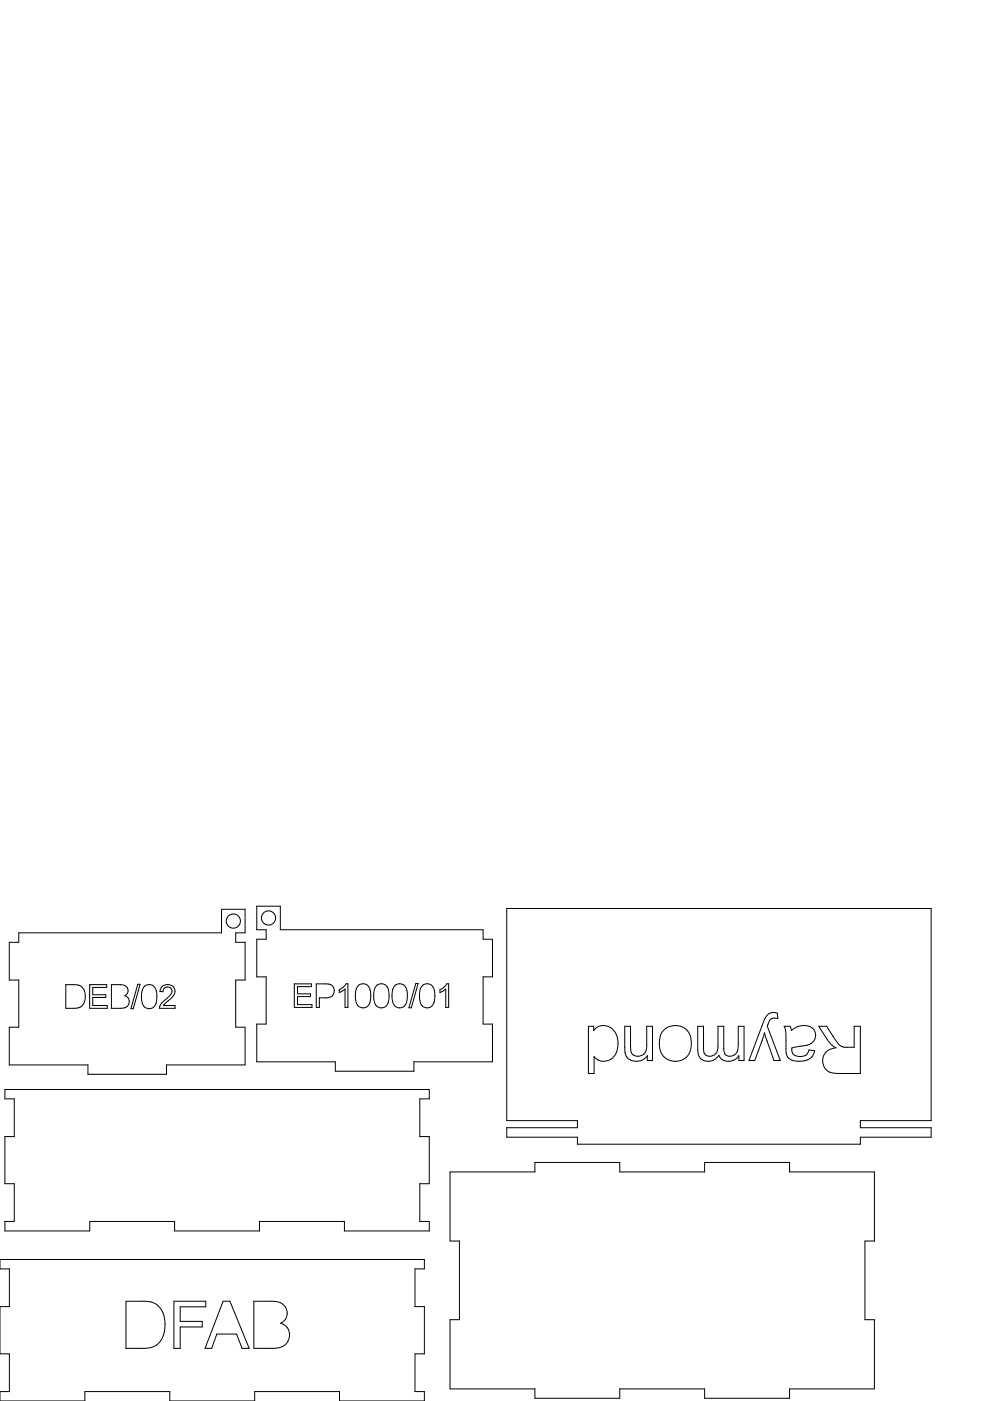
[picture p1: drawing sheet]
<svg xmlns="http://www.w3.org/2000/svg" width="210mm" height="297mm" viewBox="0 0 210 297" stroke-linecap="round" stroke-linejoin="round" font-family="sans-serif">
<g fill="none" stroke="#000" stroke-width=".21">
<path d="M2 199.8h2v-2h43v-5h5v5h-2v2h2v8h-2v10h2v8h-16.7v2h-16.7v-2h-16.6v-8h2v-10h-2zM54.4 192.1h5v5h43v2h2v8h-2v10h2v8h-16.6v2h-16.7v-2h-16.7v-8h2v-10h-2v-8h2v-2h-2zM107.4 192.6h90v45h-15v1.5h15v2h-15v1.5h-60v-1.5h-15v-2h15v-1.5h-15zM13.9 208.8h1.8a2.29 2.29 0 0 1 2.3 3 2.05 2.05 0 0 1-2.3 2h-1.8zM19 208.8h3.6v.6h-2.9v1.5h2.7v.6h-2.7v1.7h3v.6h-3.7zM23.6 208.8h1.9a1.27 1.27 0 0 1 1.5 .7 1.27 1.27 0 0 1-.5 1.6 1.41 1.41 0 0 1 .8 1.8 1.41 1.41 0 0 1-1.8 .9h-1.9zM29.2 208.7h.5l-1.4 5.2h-.5zM30.6 209.2a1.6 1.6 0 0 1 1.8-.2 1.6 1.6 0 0 1 .8 1.6 3.1 3.1 0 0 1-.9 3.1 1.67 1.67 0 0 1-2.3-1.9 3.5 3.5 0 0 1 .6-2.6zM34.4 209.1a1.55 1.55 0 0 1 1.9-.2 1.55 1.55 0 0 1 .7 1.8l-.6 .8-1.7 1.7h2.4v.6h-3.3a3.3 3.3 0 0 1 1.7-2.2 1.49 1.49 0 0 0 .7-2.1 .99 .99 0 0 0-1.1-.2 .99 .99 0 0 0-.6 1l-.6-.1 .2-.6zM62.4 208.6h3.6v.6h-2.9v1.5h2.7v.6h-2.7v1.7h3v.6h-3.7zM67.1 208.6h1.8a1.53 1.53 0 0 1 2 1.4 1.53 1.53 0 0 1-1.9 1.6h-1.3v2h-.6zM71.9 209.8l.9-.6 .6-.6h.4v5h-.6v-3.9l-1.3 .7z"/>
<path d="M75.9 209a1.6 1.6 0 0 1 1.9-.2 1.6 1.6 0 0 1 .8 1.7 3.1 3.1 0 0 1-1 3.1 1.67 1.67 0 0 1-2.2-1.9 3.5 3.5 0 0 1 .5-2.7zM79.8 209a1.6 1.6 0 0 1 1.8-.2 1.6 1.6 0 0 1 .9 1.7 3.1 3.1 0 0 1-1 3.1 1.67 1.67 0 0 1-2.3-1.9 3.5 3.5 0 0 1 .6-2.7zM83.7 209a1.6 1.6 0 0 1 1.8-.2 1.6 1.6 0 0 1 .8 1.7 3.1 3.1 0 0 1-.9 3.1 1.67 1.67 0 0 1-2.3-1.9 3.5 3.5 0 0 1 .6-2.7zM88.2 208.5h.4l-1.4 5.2h-.5zM89.5 209a1.6 1.6 0 0 1 1.9-.2 1.6 1.6 0 0 1 .8 1.7 3.1 3.1 0 0 1-1 3.1 1.67 1.67 0 0 1-2.2-1.9 3.5 3.5 0 0 1 .5-2.7zM93.3 209.8l.9-.6 .5-.6h.4v5h-.6v-3.9l-1.2 .7zM140.9 218.3a3.4 3.4 0 0 1 3.8-.5 3.4 3.4 0 0 1 1.9 3.4 3.4 3.4 0 0 1-3.7 3.8 3.4 3.4 0 0 1-3.1-4.2l.3-1.3zM162.8 215.1a1.93 1.93 0 0 1 2-.3l.1 1.2a1.48 1.48 0 0 0-2.1 1.3l-.1 .3 2.7 7.3h-1.3l-2-5.9-2.1 5.9h-1.2l3.1-8.3zM1 231h90v2h-2v8h2v10h-2v8h2v2h-18v-2h-18v2h-18v-2h-18v2h-18v-2h2v-8h-2v-10h2v-8h-2zM126 224v3.6h-1.2v-10h1.1v.9a2.79 2.79 0 0 1 2.8-1 2.79 2.79 0 0 1 2.1 2.1 4.5 4.5 0 0 1-1.2 4.9 2.63 2.63 0 0 1-3.6-.5M133.7 222a1.72 1.72 0 0 0 1.7 2 1.72 1.72 0 0 0 1.7-1.9v-4.5h1.2v7.3h-1.1v-1.1a2.66 2.66 0 0 1-4.6-.2l-.1-1.1v-4.9h1.2v4.4M156.7 223.8a2.45 2.45 0 0 1-4.3-.1 2.39 2.39 0 0 1-2.3 1.3 2.39 2.39 0 0 1-2.1-1.5l-.1-5.9h1.3v4.6a1.49 1.49 0 0 0 1 1.8 1.49 1.49 0 0 0 1.8-1.1l.2-1.1v-4.2h1.3v4.7a1.47 1.47 0 0 0 1.1 1.6 1.47 1.47 0 0 0 1.7-1l.2-1.1v-4.2h1.3v7.3h-1.1v-1.1"/>
<path d="M172.7 222.8l-1.2-.2a1.73 1.73 0 0 1-2.3 1.4 1.36 1.36 0 0 1-1.3-1.8l1.6-.3a3.4 3.4 0 0 0 3.3-1.6 2.17 2.17 0 0 0-.5-2.3 2.17 2.17 0 0 0-2.2-.5l-1.3 .3-1 .7-.3-.9h-1.2a5.7 5.7 0 0 1 .3 3v1.7a2.18 2.18 0 0 0 2.4 2.7 3 3 0 0 0 3.7-2.2M179.6 222h1.5v-4.4h1.3v10h-4.4a2.96 2.96 0 0 1-3.5-1.9 2.74 2.74 0 0 1 2.7-3.5l-.8-.5-.5-.6-2.3-3.5h1.7l1.3 2.1a4 4 0 0 0 2.4 2.3h.6M95.4 248.5h18v-2h18v2h18v-2h18v2h18v14.6h-2v16.7h2v14.7h-18v2h-18v-2h-18v2h-18v-2h-18v-14.7h2v-16.7h-2zM0 267h90v2h-2v8h2v10h-2v8h2v2h-18v-2h-18v2h-18v-2h-18v2h-18v-2h2v-8h-2v-10h2v-8h-2zM26.7 275.9h3.5a4.2 4.2 0 0 1 4.8 4.4 4.8 4.8 0 0 1-2.7 5.3l-1.5 .3h-4.1zM36.9 275.9h6.7v1.2h-5.4v3.1h4.7v1.1h-4.7v4.6h-1.3zM47.3 275.9h1.4l4.1 10h-1.5l-1.1-3h-4.2l-1.1 3h-1.4zM57.6 285.9h-3.8v-10h3.8a2.7 2.7 0 0 1 3.2 3.2l-.4 .8-.9 .7a2.71 2.71 0 0 1 1.8 3 2.71 2.71 0 0 1-2.8 2.2l-.9 .1"/>
<circle cx="49.5" cy="195.3" r="1.5"/>
<circle cx="56.9" cy="194.6" r="1.5"/>
</g>
</svg>
